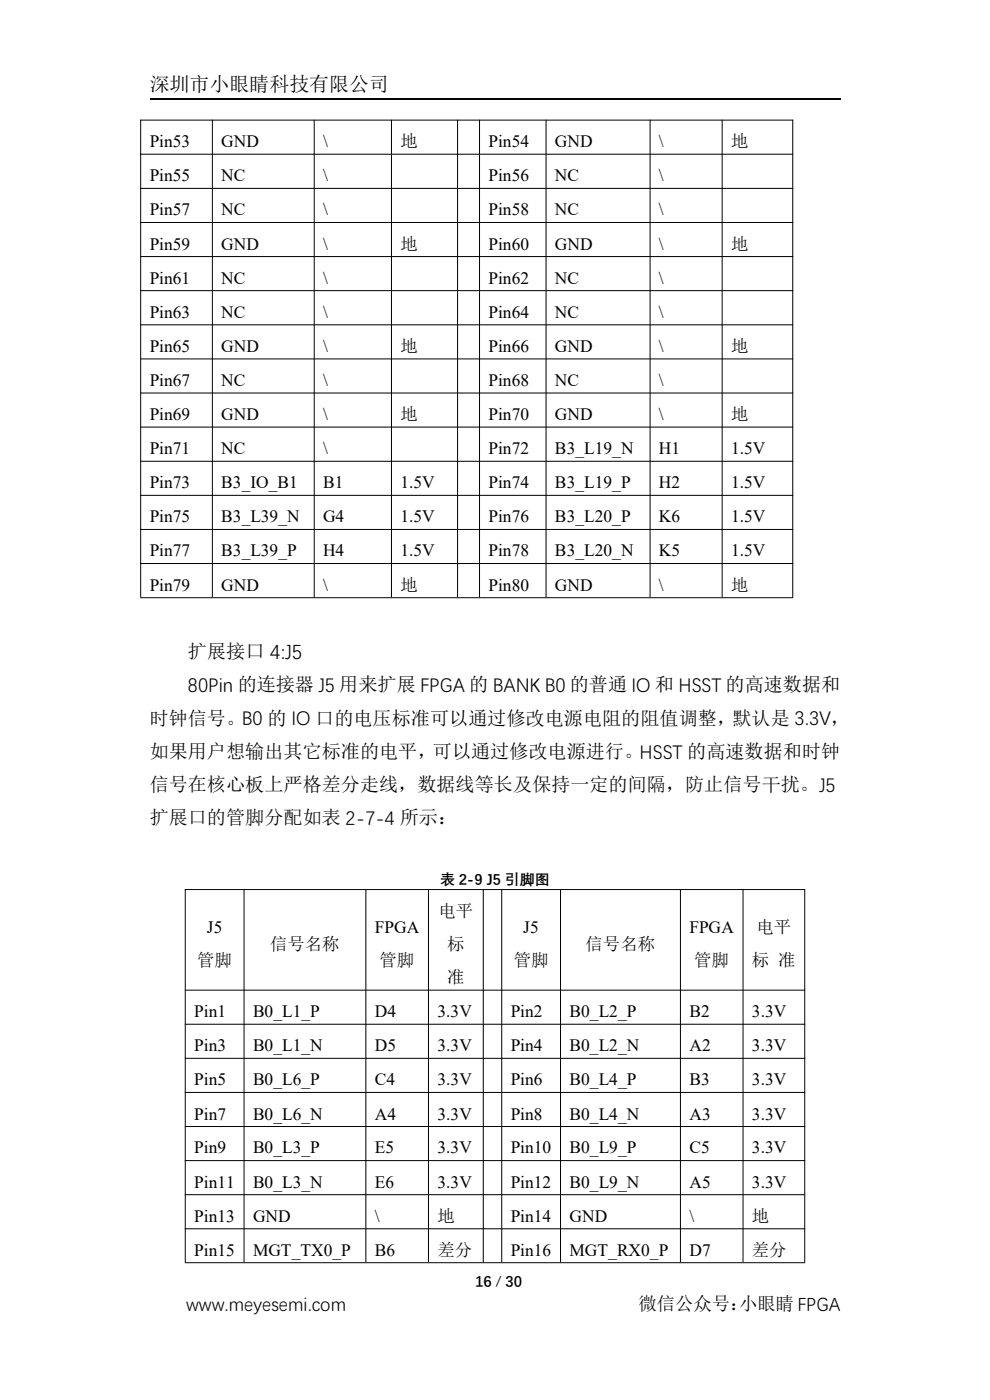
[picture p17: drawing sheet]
<svg xmlns="http://www.w3.org/2000/svg" width="210mm" height="297mm" viewBox="0 0 210 297" stroke-linecap="round" stroke-linejoin="round" font-family="sans-serif">
<defs><g id="words">
<text font-size="4.2" x="31.7" y="19.3">深圳市小眼睛科技有限公司</text>
<g font-size="4.1">
<text x="39.9" y="139.6">扩展接口 4:J5</text>
<text x="39.9" y="146.7">80Pin 的连接器 J5 用来扩展 FPGA 的 BANK B0 的普通 IO 和 HSST 的高速数据和</text>
<text x="31.7" y="153.7">时钟信号。B0 的 IO 口的电压标准可以通过修改电源电阻的阻值调整，默认是 3.3V，</text>
<text x="31.7" y="160.8">如果用户想输出其它标准的电平，可以通过修改电源进行。HSST 的高速数据和时钟</text>
<text x="31.7" y="167.8">信号在核心板上严格差分走线，数据线等长及保持一定的间隔，防止信号干扰。J5</text>
<text x="31.7" y="174.9">扩展口的管脚分配如表 2-7-4 所示：</text>
</g>
<g font-size="3.9">
<text x="39.5" y="278">www.meyesemi.com</text>
<text x="135.5" y="278">微信公众号：</text>
<text x="156.8" y="278">小眼睛 FPGA</text>
</g>
<g font-size="3.7">
<text x="31.7" y="31.2">Pin53</text>
<text x="46.9" y="31.2">GND</text>
<text x="68.6" y="31.2">\</text>
<text x="85" y="31.2">地</text>
<text x="103.6" y="31.2">Pin54</text>
<text x="117.7" y="31.2">GND</text>
<text x="139.8" y="31.2">\</text>
<text x="155.1" y="31.2">地</text>
<text x="31.7" y="38.5">Pin55</text>
<text x="46.9" y="38.5">NC</text>
<text x="68.6" y="38.5">\</text>
<text x="103.6" y="38.5">Pin56</text>
<text x="117.7" y="38.5">NC</text>
<text x="139.8" y="38.5">\</text>
<text x="31.7" y="45.7">Pin57</text>
<text x="46.9" y="45.7">NC</text>
<text x="68.6" y="45.7">\</text>
<text x="103.6" y="45.7">Pin58</text>
<text x="117.7" y="45.7">NC</text>
<text x="139.8" y="45.7">\</text>
<text x="31.7" y="52.9">Pin59</text>
<text x="46.9" y="52.9">GND</text>
<text x="68.6" y="52.9">\</text>
<text x="85" y="52.9">地</text>
<text x="103.6" y="52.9">Pin60</text>
<text x="117.7" y="52.9">GND</text>
<text x="139.8" y="52.9">\</text>
<text x="155.1" y="52.9">地</text>
<text x="31.7" y="60.2">Pin61</text>
<text x="46.9" y="60.2">NC</text>
<text x="68.6" y="60.2">\</text>
<text x="103.6" y="60.2">Pin62</text>
<text x="117.7" y="60.2">NC</text>
<text x="139.8" y="60.2">\</text>
<text x="31.7" y="67.4">Pin63</text>
<text x="46.9" y="67.4">NC</text>
<text x="68.6" y="67.4">\</text>
<text x="103.6" y="67.4">Pin64</text>
<text x="117.7" y="67.4">NC</text>
<text x="139.8" y="67.4">\</text>
<text x="31.7" y="74.7">Pin65</text>
<text x="46.9" y="74.7">GND</text>
<text x="68.6" y="74.7">\</text>
<text x="85" y="74.7">地</text>
<text x="103.6" y="74.7">Pin66</text>
<text x="117.7" y="74.7">GND</text>
<text x="139.8" y="74.7">\</text>
<text x="155.1" y="74.7">地</text>
<text x="31.7" y="81.9">Pin67</text>
<text x="46.9" y="81.9">NC</text>
<text x="68.6" y="81.9">\</text>
<text x="103.6" y="81.9">Pin68</text>
<text x="117.7" y="81.9">NC</text>
<text x="139.8" y="81.9">\</text>
<text x="31.7" y="89.1">Pin69</text>
<text x="46.9" y="89.1">GND</text>
<text x="68.6" y="89.1">\</text>
<text x="85" y="89.1">地</text>
<text x="103.6" y="89.1">Pin70</text>
<text x="117.7" y="89.1">GND</text>
<text x="139.8" y="89.1">\</text>
<text x="155.1" y="89.1">地</text>
<text x="31.7" y="96.3">Pin71</text>
<text x="46.9" y="96.3">NC</text>
<text x="68.6" y="96.3">\</text>
<text x="103.6" y="96.3">Pin72</text>
<text x="117.7" y="96.3">B3_L19_N</text>
<text x="139.8" y="96.3">H1</text>
<text x="155.1" y="96.3">1.5V</text>
<text x="31.7" y="103.6">Pin73</text>
<text x="46.9" y="103.6">B3_IO_B1</text>
<text x="68.6" y="103.6">B1</text>
<text x="85" y="103.6">1.5V</text>
<text x="103.6" y="103.6">Pin74</text>
<text x="117.7" y="103.6">B3_L19_P</text>
<text x="139.8" y="103.6">H2</text>
<text x="155.1" y="103.6">1.5V</text>
<text x="31.7" y="110.8">Pin75</text>
<text x="46.9" y="110.8">B3_L39_N</text>
<text x="68.6" y="110.8">G4</text>
<text x="85" y="110.8">1.5V</text>
<text x="103.6" y="110.8">Pin76</text>
<text x="117.7" y="110.8">B3_L20_P</text>
<text x="139.8" y="110.8">K6</text>
<text x="155.1" y="110.8">1.5V</text>
<text x="31.7" y="118">Pin77</text>
<text x="46.9" y="118">B3_L39_P</text>
<text x="68.6" y="118">H4</text>
<text x="85" y="118">1.5V</text>
<text x="103.6" y="118">Pin78</text>
<text x="117.7" y="118">B3_L20_N</text>
<text x="139.8" y="118">K5</text>
<text x="155.1" y="118">1.5V</text>
<text x="31.7" y="125.3">Pin79</text>
<text x="46.9" y="125.3">GND</text>
<text x="68.6" y="125.3">\</text>
<text x="85" y="125.3">地</text>
<text x="103.6" y="125.3">Pin80</text>
<text x="117.7" y="125.3">GND</text>
<text x="139.8" y="125.3">\</text>
<text x="155.1" y="125.3">地</text>
<text x="43.9" y="198">J5</text>
<text x="79.5" y="198">FPGA</text>
<text x="93" y="194.5">电平</text>
<text x="111" y="198">J5</text>
<text x="146.3" y="198">FPGA</text>
<text x="160.4" y="198">电平</text>
<text x="57.3" y="201.5">信号名称</text>
<text x="94.8" y="201.5">标</text>
<text x="124.2" y="201.5">信号名称</text>
<text x="41.8" y="205">管脚</text>
<text x="80.5" y="205">管脚</text>
<text x="94.8" y="208.6">准</text>
<text x="109" y="205">管脚</text>
<text x="147.3" y="205">管脚</text>
<text x="159.5" y="205">标 准</text>
<text x="41.2" y="215.8">Pin1</text>
<text x="53.7" y="215.8">B0_L1_P</text>
<text x="79.5" y="215.8">D4</text>
<text x="92.8" y="215.8">3.3V</text>
<text x="108.3" y="215.8">Pin2</text>
<text x="120.8" y="215.8">B0_L2_P</text>
<text x="146.3" y="215.8">B2</text>
<text x="159.5" y="215.8">3.3V</text>
<text x="41.2" y="223">Pin3</text>
<text x="53.7" y="223">B0_L1_N</text>
<text x="79.5" y="223">D5</text>
<text x="92.8" y="223">3.3V</text>
<text x="108.3" y="223">Pin4</text>
<text x="120.8" y="223">B0_L2_N</text>
<text x="146.3" y="223">A2</text>
<text x="159.5" y="223">3.3V</text>
<text x="41.2" y="230.3">Pin5</text>
<text x="53.7" y="230.3">B0_L6_P</text>
<text x="79.5" y="230.3">C4</text>
<text x="92.8" y="230.3">3.3V</text>
<text x="108.3" y="230.3">Pin6</text>
<text x="120.8" y="230.3">B0_L4_P</text>
<text x="146.3" y="230.3">B3</text>
<text x="159.5" y="230.3">3.3V</text>
<text x="41.2" y="237.5">Pin7</text>
<text x="53.7" y="237.5">B0_L6_N</text>
<text x="79.5" y="237.5">A4</text>
<text x="92.8" y="237.5">3.3V</text>
<text x="108.3" y="237.5">Pin8</text>
<text x="120.8" y="237.5">B0_L4_N</text>
<text x="146.3" y="237.5">A3</text>
<text x="159.5" y="237.5">3.3V</text>
<text x="41.2" y="244.7">Pin9</text>
<text x="53.7" y="244.7">B0_L3_P</text>
<text x="79.5" y="244.7">E5</text>
<text x="92.8" y="244.7">3.3V</text>
<text x="108.3" y="244.7">Pin10</text>
<text x="120.8" y="244.7">B0_L9_P</text>
<text x="146.3" y="244.7">C5</text>
<text x="159.5" y="244.7">3.3V</text>
<text x="41.2" y="251.9">Pin11</text>
<text x="53.7" y="251.9">B0_L3_N</text>
<text x="79.5" y="251.9">E6</text>
<text x="92.8" y="251.9">3.3V</text>
<text x="108.3" y="251.9">Pin12</text>
<text x="120.8" y="251.9">B0_L9_N</text>
<text x="146.3" y="251.9">A5</text>
<text x="159.5" y="251.9">3.3V</text>
<text x="41.2" y="259.2">Pin13</text>
<text x="53.7" y="259.2">GND</text>
<text x="79.5" y="259.2">\</text>
<text x="92.8" y="259.2">地</text>
<text x="108.3" y="259.2">Pin14</text>
<text x="120.8" y="259.2">GND</text>
<text x="146.3" y="259.2">\</text>
<text x="159.5" y="259.2">地</text>
<text x="41.2" y="266.4">Pin15</text>
<text x="53.7" y="266.4">MGT_TX0_P</text>
<text x="79.5" y="266.4">B6</text>
<text x="92.8" y="266.4">差分</text>
<text x="108.3" y="266.4">Pin16</text>
<text x="120.8" y="266.4">MGT_RX0_P</text>
<text x="146.3" y="266.4">D7</text>
<text x="159.5" y="266.4">差分</text>
</g>
<g font-size="3.2">
<text x="93.3" y="187.6">表 2-9 J5 引脚图</text>
<text x="100.8" y="272.9">16 / 30</text>
</g>
</g></defs>
<path d="M31.7 21h146.6" fill="none" stroke="#000" stroke-width=".25"/>
<g fill="none" stroke="#000" stroke-width=".21">
<path d="M29.8 25.5h138.5M29.8 32.7h138.5M29.8 40h138.5M29.8 25.4v101.3M45 25.4v101.3M66.7 25.4v101.3M83 25.4v101.3M97.1 25.4v101.3M101.7 25.4v101.3M115.8 25.4v101.3M137.9 25.4v101.3M153.2 25.4v101.3"/>
<path d="M168.2 25.4v101.3M29.8 47.2h138.5M29.8 54.4h138.5M29.8 61.7h138.5M29.8 68.9h138.5M29.8 76.1h138.5M29.8 83.4h138.5M29.8 90.6h138.5M29.8 97.9h138.5M29.8 105.1h138.5M29.8 112.3h138.5M29.8 119.6h138.5"/>
<path d="M29.8 126.8h138.5M39.2 188.7h131.6M39.3 188.6v79.2M51.8 188.6v79.2M77.6 188.6v79.2M90.9 188.6v79.2M102.5 188.6v79.2M106.4 188.6v79.2M118.9 188.6v79.2M144.3 188.6v79.2M157.6 188.6v79.2M170.7 188.6v79.2"/>
<path d="M39.2 210.1h131.6M39.2 217.3h131.6M39.2 224.5h131.6M39.2 231.8h131.6M39.2 239h131.6M39.2 246.2h131.6M39.2 253.4h131.6M39.2 260.7h131.6M39.2 267.9h131.6"/>
</g>
<use href="#words"/>
</svg>
